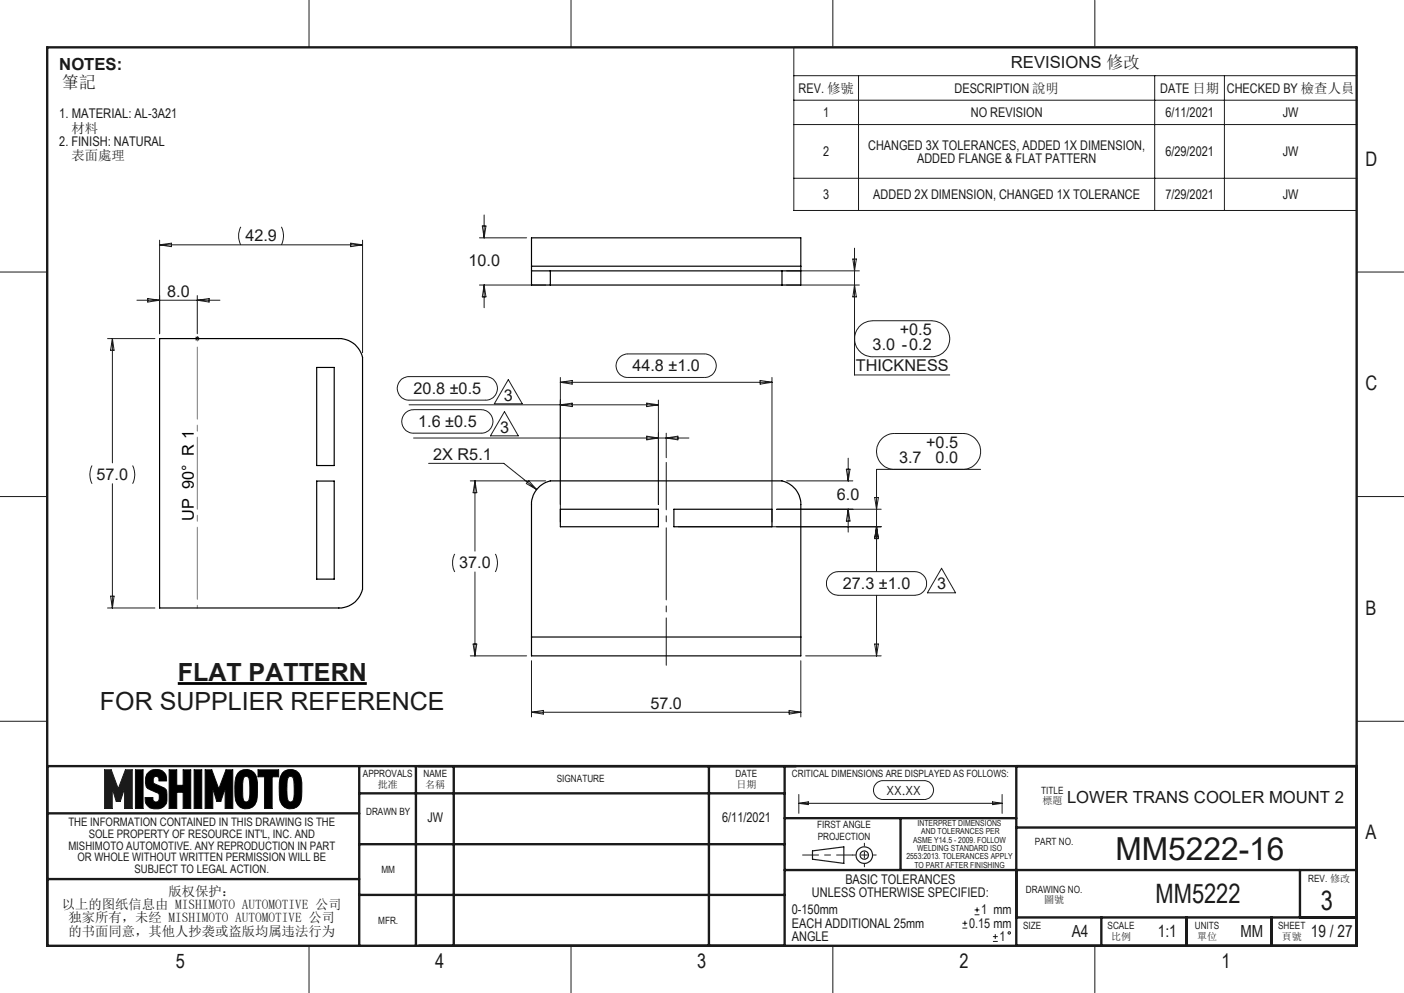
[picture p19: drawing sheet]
<svg xmlns="http://www.w3.org/2000/svg" width="297mm" height="210mm" viewBox="0 0 297 210" stroke-linecap="round" stroke-linejoin="round" font-family="sans-serif">
<defs><g id="words">
<text font-size="6.7" fill="#191924" x="236" y="181.8">MM5222-16</text>
<g font-size="5.6" fill="#191924">
<text x="244.4" y="191">MM5222</text>
<text x="279.4" y="192.5">3</text>
</g>
<g font-size="5.3" fill="#191924">
<text x="37.6" y="144">FLAT PATTERN</text>
<text x="21.1" y="150.2">FOR SUPPLIER REFERENCE</text>
</g>
<g font-size="4.2" fill="#191924">
<text x="288.8" y="35.1">D</text>
<text x="288.8" y="82.5">C</text>
<text x="288.8" y="130">B</text>
<text x="288.8" y="177.3">A</text>
<text x="37.2" y="204.7">5</text>
<text x="92.1" y="204.7">4</text>
<text x="147.4" y="204.7">3</text>
<text x="203" y="204.7">2</text>
<text x="258.4" y="204.7">1</text>
</g>
<g font-size="3.5" fill="#191924">
<text x="12.5" y="14.9">NOTES:</text>
<text x="213.9" y="14.4">REVISIONS 修改</text>
<text x="13.2" y="18.7">筆記</text>
<text x="225.7" y="169.7">LOWER TRANS COOLER MOUNT 2</text>
<text x="226.7" y="198.2">A4</text>
<text x="244.9" y="198.2">1:1</text>
<text x="262.4" y="198.2">MM</text>
<text x="277.3" y="198.2">19 / 27</text>
</g>
<g font-size="3.4" fill="#191924">
<text x="51.9" y="51">42.9</text>
<text x="99.1" y="56.3">10.0</text>
<text x="35.4" y="62.7">8.0</text>
<text x="190.3" y="70.9">+0.5</text>
<text x="184.6" y="74.1">3.0 -0.2</text>
<text x="87.5" y="83.3">20.8 ±0.5</text>
<text x="133.8" y="78.5">44.8 ±1.0</text>
<text x="181" y="78.5">THICKNESS</text>
<text x="106.6" y="84.7">3</text>
<text x="88.5" y="90.3">1.6 ±0.5</text>
<text x="105.8" y="91.5">3</text>
<text x="195.9" y="94.7">+0.5</text>
<text x="20.4" y="101.5">57.0</text>
<text x="91.6" y="97.2">2X R5.1</text>
<text x="190.2" y="97.9">3.7</text>
<text x="197.9" y="97.9">0.0</text>
<text x="177" y="105.8">6.0</text>
<text x="97.2" y="120.2">37.0</text>
<text x="178.3" y="124.5">27.3 ±1.0</text>
<text x="198.3" y="124.7">3</text>
<text x="137.6" y="149.8">57.0</text>
</g>
<text font-size="3.4" x="41" y="110.1" transform="rotate(-90 41 110.1)">UP 90° R 1</text>
<g font-size="2.8" fill="#191924">
<text x="168.9" y="19.7">REV. 修號</text>
<text x="201.9" y="19.7">DESCRIPTION 說明</text>
<text x="245.4" y="19.7">DATE 日期</text>
<text x="259.5" y="19.7">CHECKED BY 檢查人員</text>
<text x="12.5" y="25">1. MATERIAL: AL-3A21</text>
<text x="15.1" y="28.1">材料</text>
<text x="174.1" y="24.8">1</text>
<text x="205.4" y="24.8">NO REVISION</text>
<text x="246.5" y="24.8">6/11/2021</text>
<text x="271.3" y="24.8">JW</text>
<text x="12.5" y="30.8">2. FINISH: NATURAL</text>
<text x="15.1" y="33.9">表面處理</text>
<text x="174.1" y="33.1">2</text>
<text x="183.6" y="31.6">CHANGED 3X TOLERANCES, ADDED 1X DIMENSION,</text>
<text x="194" y="34.5">ADDED FLANGE &amp; FLAT PATTERN</text>
<text x="246.5" y="33.1">6/29/2021</text>
<text x="271.3" y="33.1">JW</text>
<text x="174.1" y="42.1">3</text>
<text x="184.7" y="42.1">ADDED 2X DIMENSION, CHANGED 1X TOLERANCE</text>
<text x="246.5" y="42.1">7/29/2021</text>
<text x="271.3" y="42.1">JW</text>
<text x="90.4" y="173.8">JW</text>
<text x="152.8" y="173.9">6/11/2021</text>
<text x="35.6" y="189.4">版权保护：</text>
<text x="171.7" y="189.7">UNLESS OTHERWISE SPECIFIED:</text>
<text x="178.8" y="186.9">BASIC TOLERANCES</text>
<text x="13.1" y="192.2">以上的图纸信息由 MISHIMOTO AUTOMOTIVE 公司</text>
<text x="14.5" y="195.1">独家所有，未经 MISHIMOTO AUTOMOTIVE 公司</text>
<text x="14.5" y="197.9">的书面同意，其他人抄袭或盗版均属违法行为</text>
<text x="167.5" y="193.4">0-150mm</text>
<text x="167.5" y="196.2">EACH ADDITIONAL 25mm</text>
<text x="205" y="196.2">0.15 mm</text>
<text x="207.6" y="193.4">1 mm</text>
<text x="167.5" y="199">ANGLE</text>
<text x="211.4" y="199">1</text>
</g>
<text font-size="2.7" fill="#191924" x="187.5" y="168.1">XX.XX</text>
<g font-size="2.5" fill="#191924">
<text x="14.5" y="179.7">MISHIMOTO AUTOMOTIVE. ANY REPRODUCTION IN PART</text>
<text x="14.5" y="174.7">THE INFORMATION CONTAINED IN THIS DRAWING IS THE</text>
<text x="18.8" y="177.2">SOLE PROPERTY OF RESOURCE INT'L, INC. AND</text>
<text x="16.4" y="182.1">OR WHOLE WITHOUT WRITTEN PERMISSION WILL BE</text>
<text x="28.5" y="184.6">SUBJECT TO LEGAL ACTION.</text>
</g>
<g font-size="2.1" fill="#191924">
<text x="76.8" y="164.4">APPROVALS</text>
<text x="79.9" y="166.7">批准</text>
<text x="89.6" y="164.4">NAME</text>
<text x="90" y="166.7">名稱</text>
<text x="117.8" y="165.3">SIGNATURE</text>
<text x="155.6" y="164.3">DATE</text>
<text x="155.8" y="166.6">日期</text>
<text x="167.5" y="164.4">CRITICAL DIMENSIONS ARE DISPLAYED AS FOLLOWS:</text>
<text x="220.3" y="167.8">TITLE</text>
<text x="77.4" y="172.5">DRAWN BY</text>
<text x="220.5" y="170.1">標題</text>
<text x="172.9" y="175.1">FIRST ANGLE</text>
<text x="173" y="177.6">PROJECTION</text>
<text x="218.9" y="178.7">PART NO.</text>
<text x="80.7" y="184.6">MM</text>
<text x="217" y="188.8">DRAWING NO.</text>
<text x="220.9" y="191.1">圖號</text>
<text x="276.7" y="186.5">REV. 修改</text>
<text x="80" y="195.3">MFR.</text>
<text x="216.4" y="196.5">SIZE</text>
<text x="234.3" y="196.5">SCALE</text>
<text x="252.7" y="196.5">UNITS</text>
<text x="270.4" y="196.5">SHEET</text>
<text x="235" y="198.8">比例</text>
<text x="253.2" y="198.8">單位</text>
<text x="271.1" y="198.8">頁號</text>
</g>
<g font-size="1.8" fill="#191924">
<text x="193.1" y="178.2">ASME Y14.5 - 2009. FOLLOW</text>
<text x="194" y="180">WELDING STANDARD ISO</text>
<text x="194.1" y="174.7">INTERPRET DIMENSIONS</text>
<text x="194.9" y="176.4">AND TOLERANCES PER</text>
<text x="191.7" y="181.7">2553:2013. TOLERANCES APPLY</text>
<text x="193.4" y="183.5">TO PART AFTER FINISHING</text>
</g>
</g></defs>
<g fill="none" stroke="#191924" stroke-width=".21">
<path d="M65.4 0v10M120.8 0v10M176.2 0v10M231.6 0v10M0 57.5h10M287 57.5h10M0 105h10M287 105h10M0 152.5h10M287 152.5h10M22.1 162.8h1.4l1.5 4 1.5-4h1.5v8.2h-1.6v-4.3l-1 2.8h-.8l-.9-2.8v4.3h-1.6zM28.6 162.8h1.7v8.2h-1.7z"/>
<path d="M31.6 163.2a2.28 2.28 0 0 1 3.6 1.2v.8h-1.6a.71 .71 0 0 0-.1-.8 .71 .71 0 0 0-.7-.2 1.21 1.21 0 0 0-.2 1.5l2.2 1a2.15 2.15 0 0 1 .5 2.1 2.13 2.13 0 0 1-2.8 2.3 2.04 2.04 0 0 1-1.8-2.4h1.6v.4a.72 .72 0 0 0 1 .5 .72 .72 0 0 0 .4-1.1v-.3l-.3-.5-2.2-1a2.79 2.79 0 0 1 .4-3.5zM35.8 162.8h1.6v3.3h1.3v-3.3h1.7v8.2h-1.7v-3.4h-1.3v3.4h-1.6zM41.1 162.8h1.6v8.2h-1.6zM43.4 162.8h1.4l1.5 4 1.5-4h1.4v8.2h-1.6v-4.3l-.9 2.8h-.8l-.9-2.8v4.3h-1.6zM50.3 163.5a2.29 2.29 0 0 1 4 .9 17.2 17.2 0 0 1 0 5 2.37 2.37 0 0 1-2.9 1.6 2.37 2.37 0 0 1-1.7-2.8 7.7 7.7 0 0 1 .6-4.7zM51.7 164.3l.4-.1 .3 .1 .2 .2 .2 .7a11.1 11.1 0 0 1-.2 4.1 .63 .63 0 0 1-1.1 0l-.1-.7a8.3 8.3 0 0 1 .3-4.3zM54.6 162.8h4.3v1.5h-1.3v6.7h-1.6v-6.7h-1.4zM59.7 163.5a2.29 2.29 0 0 1 4 .9 17.2 17.2 0 0 1 0 5 2.37 2.37 0 0 1-2.9 1.6 2.37 2.37 0 0 1-1.7-2.8 7.7 7.7 0 0 1 .6-4.7zM61.1 164.3l.4-.1 .3 .1 .2 .2 .2 .7a11.1 11.1 0 0 1-.2 4.1 .63 .63 0 0 1-1.1 0 8.2 8.2 0 0 1 .2-5zM169 168v4M185.5 165.6l1.1-.5h8.9a1.99 1.99 0 0 1 2 2 1.99 1.99 0 0 1-2 2h-8.7a1.99 1.99 0 0 1-1.9-1.3 1.99 1.99 0 0 1 .6-2.2zM212 168v4"/>
<path d="M65.4 200v10M120.8 200v10M176.2 200v10M231.6 200v10"/>
</g>
<g fill="none" stroke="#191924" stroke-width=".25">
<path d="M171.9 179.9l6.6-.8v3.5l-6.6-.9z"/>
<circle cx="182.8" cy="180.8" r="1.75"/>
<circle cx="182.8" cy="180.8" r=".88"/>
</g>
<path d="M182.9 178.3v5M180.4 180.8h5" fill="none" stroke="#191924" stroke-width=".21" stroke-dasharray="15.2 1.3 1.3 1.3" stroke-dashoffset="14.6"/>
<path d="M180.4 180.8h-10.6" fill="none" stroke="#191924" stroke-width=".21" stroke-dasharray="15.2 1.3 1.3 1.3" stroke-dashoffset="11.9"/>
<g fill="none" stroke="#191924" stroke-width=".5">
<path d="M10 10h277v190h-277zM10 172h66M10 162h277M76 167.8h90M76 178.5h90M76 162v38M88 162v38M96 162v38M150 162v38M166 162v38M166 173h49M190.5 173v11"/>
<path d="M215 175h72M215 162v38M10 185.9h66M76 189.3h90M166 184h121M215 194h72M233 194v6M251 194v6M269 194v6M275 184v10"/>
</g>
<path d="M28.6 162.8v8.2h1.7v-8.2zM31.2 163.5a3.1 3.1 0 0 0 0 3.2l2.4 1.1 .1 1.2-.3 .5-.6 .1-.4-.3-.1-.6h-1.6v.1a2.03 2.03 0 0 0 2.5 2.3 2.07 2.07 0 0 0 2.1-2.7 1.57 1.57 0 0 0-.9-1.9l-1.6-.7a.89 .89 0 0 1-.3-1.3l.3-.3h.4l.4 .4v.6h1.6a2.16 2.16 0 0 0-2.9-2.4l-.4 .1zM35.8 162.8v8.2h1.6v-3.4h1.3v3.4h1.7v-8.2h-1.7v3.3h-1.3v-3.3zM41.1 162.8v8.2h1.6v-8.2zM43.4 162.8v8.2h1.6v-4.3l.9 2.8h.8l.9-2.8v4.3h1.6v-8.2h-1.4l-1.5 4-1.5-4zM50.6 163.2l-.1 .1a3.9 3.9 0 0 0-.8 3.2 5.9 5.9 0 0 0 .7 3.8 2.36 2.36 0 0 0 2.7 .6 2.36 2.36 0 0 0 1.3-2.4l.1-.3a8.9 8.9 0 0 0-.5-4.5 2.37 2.37 0 0 0-3.4-.5zM51.6 164.3l.7-.1a.8 .8 0 0 1 .5 1v1.3a5.4 5.4 0 0 1-.3 2.9l-.6 .2a.91 .91 0 0 1-.5-1l-.1-1.9a4 4 0 0 1 .3-2.4zM54.6 162.8v1.5h1.4v6.7h1.6v-6.7h1.3v-1.5zM59.8 163.4a5.8 5.8 0 0 0-.7 3.9 3.8 3.8 0 0 0 1 3.3 2.35 2.35 0 0 0 2.5 .2 2.35 2.35 0 0 0 1.2-2.3l.1-.3a8.9 8.9 0 0 0-.5-4.5 2.41 2.41 0 0 0-3.6-.3zM61 164.4l.7-.2a.8 .8 0 0 1 .5 1v1.3a5.4 5.4 0 0 1-.3 2.9l-.7 .2a.91 .91 0 0 1-.5-1v-1.6a5 5 0 0 1 .3-2.6z" fill-rule="evenodd" fill="#000"/>
<path d="M22.1 162.8h1.4l1.5 4 1.5-4h1.5v8.2h-1.6v-4.3l-1 2.8h-.8l-.9-2.8v4.3h-1.6z" fill-rule="evenodd" fill="#191924"/>
<path d="M37.6 144.5h40" fill="none" stroke="#000" stroke-width=".59"/>
<g fill="none" stroke="#191924" stroke-width=".21">
<path d="M167.9 10h119.1v34.5h-119.1zM167.9 16h119.1M181.6 16v28.5M244.3 16v28.5M259 16v28.5M167.9 21.2h119.1M167.9 26.3h119.1M167.9 37.7h119.1M33.8 50.8v19.8M33.8 51.8h42.9M33.8 51.8l2.5-.4v.8zM50.9 48a4.2 4.2 0 0 0 0 3.8"/>
<path d="M59.5 48a4.2 4.2 0 0 1 0 3.8M74.2 51.4l2.5 .4-2.5 .4zM76.7 50.8v23.8M101.4 50.3h10M102 47.8h.8l-.4 2.5zM102.4 45.5v4.8M166.4 57.3h15.4M180.4 54.8h.8l-.4 2.5zM180.8 52.5v26.8h20.1M22.8 71.6h10M23.8 71.6v26.3M23.8 71.6l.3 2.5h-.7z"/>
<path d="M29 63.5h17.5M31.3 63.1l2.5 .4-2.5 .4zM41.2 71.6h1M41.4 71.3l.7 .7M41.7 62.5v8.1M41.7 63.5l2.5-.4v.8zM41.7 71.1v1M42.1 71.3l-.7 .7M101.4 60.3h14M102.4 60.3l.4 2.5h-.8zM102.4 60.3v4.8M118.5 79.8v30.6"/>
<path d="M131 75.6l.7-.5 .9-.2h16.4a2.49 2.49 0 0 1 2.5 2.4 2.49 2.49 0 0 1-2.5 2.5h-16.2a2.47 2.47 0 0 1-2.3-1.5 2.47 2.47 0 0 1 .5-2.7zM163.3 79.8v30.6M166.4 60.3h15.4M180.8 60.3l.4 2.5h-.8zM181.9 69a4 4 0 0 1 2.7-1.2h12.5a3.8 3.8 0 0 1 3.8 3.8 3.8 3.8 0 0 1-3.8 3.9h-12.5a3.8 3.8 0 0 1-3.5-2.4 3.8 3.8 0 0 1 .8-4.1zM19.5 98.5a4.2 4.2 0 0 0 0 3.8M28 98.5a4.2 4.2 0 0 1 0 3.8M84.9 80.2l1.4-.6h16.4a2.49 2.49 0 0 1 2.5 2.5 2.49 2.49 0 0 1-2.5 2.5h-16.2a2.5 2.5 0 0 1-2.3-1.6 2.5 2.5 0 0 1 .7-2.8zM85.7 87.4a2.4 2.4 0 0 1 1.8-.8h14.3a2.49 2.49 0 0 1 2.5 2.5 2.49 2.49 0 0 1-2.5 2.5h-14.3a2.47 2.47 0 0 1-2.3-1.5 2.47 2.47 0 0 1 .5-2.7zM86.5 85.6h52.8M87.5 92.6h58.2M90.7 98h15.9l6.9 5.5"/>
<path d="M106.7 87.1l2.9 5.1h-5.8zM107.5 80.3l3 5.1h-5.9zM118.5 80.8h44.8M118.5 80.8l2.5-.3v.7zM118.5 85.6l2.5-.3v.7zM136.8 92.2l2.5 .4-2.5 .4zM136.8 85.3l2.5 .3-2.5 .4zM139.3 84.6v22.1M140.9 91.6v5.2M140.9 92.6l2.5-.4v.8zM160.8 80.5l2.5 .3-2.5 .4zM179 99.2h.8l-.4 2.5z"/>
<path d="M179.4 96.9v4.8M189.2 99.3a3.8 3.8 0 0 1-3.8-3.8 3.8 3.8 0 0 1 3.8-3.8h14.4a3.8 3.8 0 0 1 3.8 3.8 3.8 3.8 0 0 1-3.8 3.8M207.4 99.3h-22v21.6M23.8 102.3v26.3M96.2 117.1a4.2 4.2 0 0 0 0 3.9M99.5 101.7h15.9M100.5 101.7v14.8M100.5 101.7l.4 2.5h-.8zM104.8 117.1a4.2 4.2 0 0 1 0 3.9M111.8 101.7l1.7 1.8-2.2-1.2zM143.5 111.4h42.9M164.3 107.7h22.1"/>
<path d="M166.4 101.7h14M179.4 107.7v4.8M179.4 107.7l.4 2.5h-.8zM185 105.2h.8l-.4 2.5zM185.4 111.4l.4 2.5h-.8zM22.8 128.6h10M23.4 126.1h.7l-.3 2.5zM99.5 138.7h11.9M100.1 136.2h.8l-.4 2.5zM100.5 121v17.7M112.4 139.7v11.9M169.4 139.7v11.9"/>
<path d="M170.4 138.7h16M175.5 121.7a2.57 2.57 0 0 1 1.8-.8h16.2a2.5 2.5 0 0 1 2.5 2.5 2.5 2.5 0 0 1-2.5 2.5h-16.2a2.5 2.5 0 0 1-2.3-1.5 2.5 2.5 0 0 1 .5-2.7zM185 136.2h.8l-.4 2.5zM185.4 125.9v12.8M199.2 120.2l2.9 5.2h-5.9zM112.4 150.6h57M112.4 150.6l2.5-.4v.8zM166.9 150.2l2.5 .4-2.5 .4zM169 169.9h43M169 169.9l2-.3v.6zM210 169.6l2 .3-2 .3zM203.6 196.3h1"/>
<path d="M203.6 195.3h1M204.1 194.7v1M206.2 193.5h1M206.2 192.4h1M206.7 191.9v1M210 199.1h1.1M210 198.1h1.1M210.5 197.5v1.1"/>
<circle cx="213.5" cy="197.3" r=".25"/>
</g>
<path d="M140.9 97.8v42.9" fill="none" stroke="#191924" stroke-width=".21" stroke-dasharray="15.2 1.3 1.3 1.3" stroke-dashoffset="5.2"/>
<path d="M41.7 128.6v-57" fill="none" stroke="#808080" stroke-width=".21" stroke-dasharray="15.2 1.3 1.3 1.3" stroke-dashoffset="-1.8"/>
<g fill="none" stroke="#000" stroke-width=".25">
<path d="M112.4 57.3v3h4M112.4 57.3h4M112.4 56.3v1M112.4 56.3v-6h57v6M112.4 56.3h57M116.4 57.3v3M116.4 57.3h49M165.4 57.3h4M165.4 57.3v3M169.4 57.3v3h-4M169.4 56.3v1M33.8 71.6h37.9a5.1 5.1 0 0 1 5 4v49a5 5 0 0 1-5 4h-37.9z"/>
<path d="M67 77.7h3.7v20.8h-3.7zM116.4 60.3h49M67 101.7h3.7v20.8h-3.7zM118.5 107.7h20.8v3.7h-20.8zM142.6 107.7h20.7v3.7h-20.7zM112.4 134.7v-28a5.1 5.1 0 0 1 4-5h49a5.1 5.1 0 0 1 4 5v28M112.4 134.7v4h57v-4M112.4 134.7h57"/>
</g>
<use href="#words"/>
</svg>
